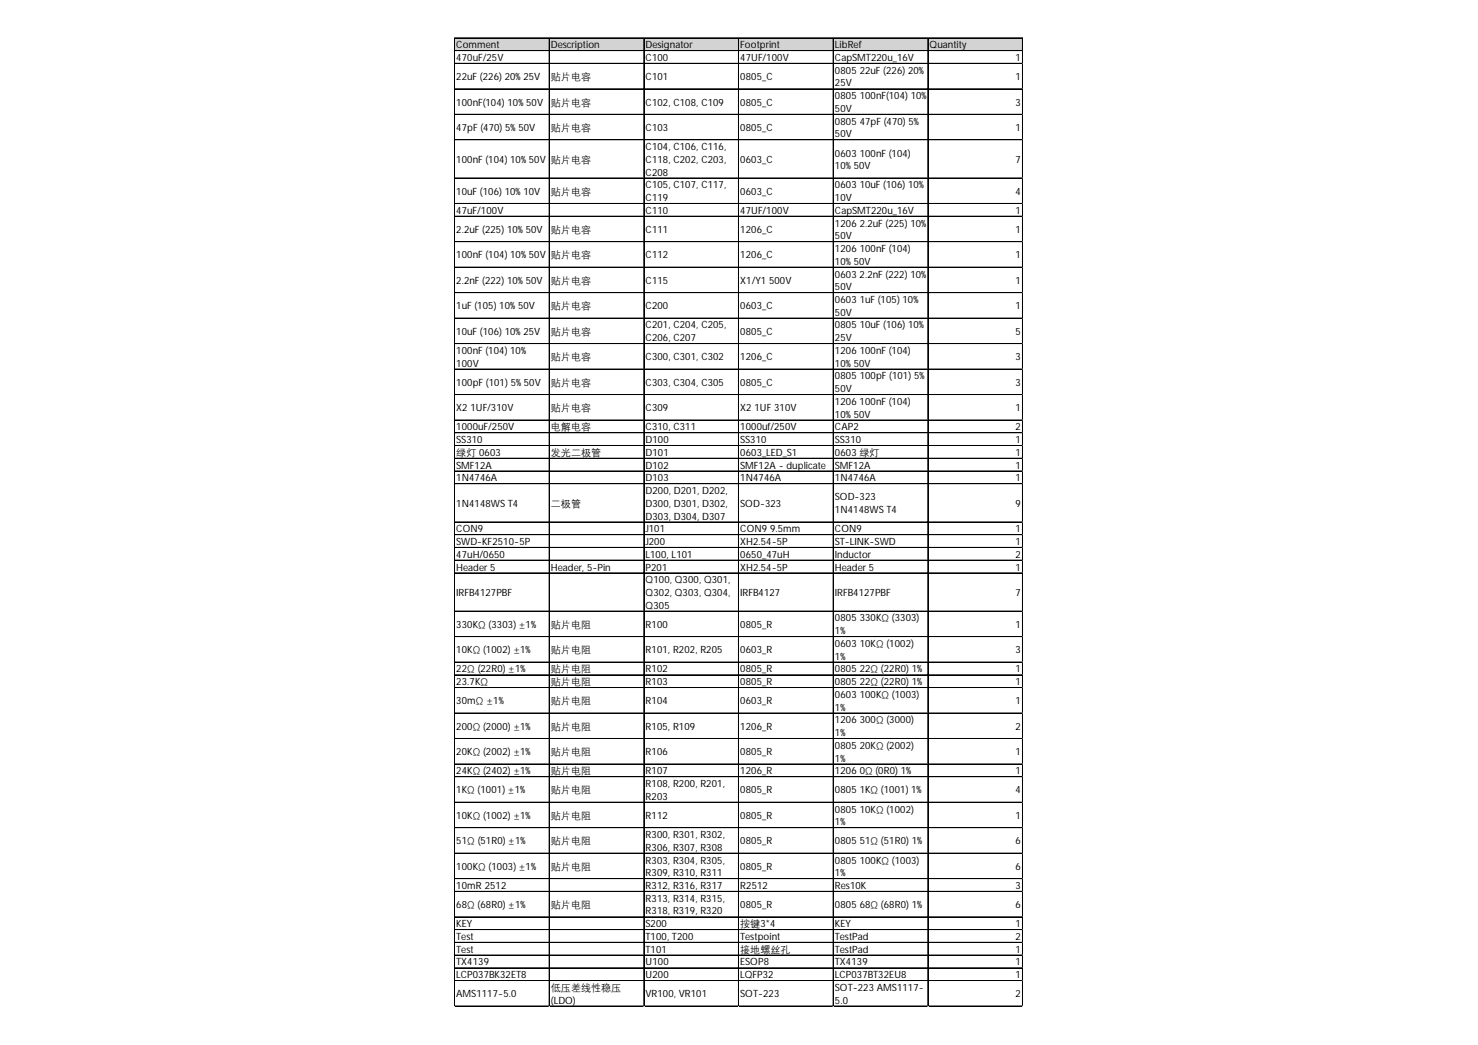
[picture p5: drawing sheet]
<svg xmlns="http://www.w3.org/2000/svg" width="297mm" height="210mm" viewBox="0 0 297 210" stroke-linecap="round" stroke-linejoin="round" font-family="sans-serif">
<defs><g id="words">
<g font-size="2">
<text x="91.7" y="9.7">Comment</text>
<text x="110.7" y="9.7">Description</text>
<text x="129.8" y="9.7">Designator</text>
<text x="148.8" y="9.7">Footprint</text>
<text x="167.8" y="9.7">LibRef</text>
<text x="186.8" y="9.7">Quantity</text>
<text x="91.7" y="12.2">470uF/25V</text>
<text x="91.7" y="16.1">22uF (226) 20% 25V</text>
<text x="110.7" y="16.1">贴片电容</text>
<text x="129.8" y="12.2">C100</text>
<text x="129.8" y="16.1">C101</text>
<text x="148.8" y="12.2">47UF/100V</text>
<text x="148.8" y="16.1">0805_C</text>
<text x="167.8" y="12.2">CapSMT220u_16V</text>
<text x="167.8" y="14.8">0805</text>
<text x="167.8" y="17.4">25V</text>
<text x="172.8" y="14.8">22uF (226) 20%</text>
<text x="204.1" y="12.2">1</text>
<text x="204.1" y="16.1">1</text>
<text x="91.7" y="21.2">100nF(104) 10% 50V</text>
<text x="110.7" y="21.2">贴片电容</text>
<text x="129.8" y="21.2">C102, C108, C109</text>
<text x="148.8" y="21.2">0805_C</text>
<text x="167.8" y="19.9">0805</text>
<text x="167.8" y="22.5">50V</text>
<text x="172.8" y="19.9">100nF(104) 10%</text>
<text x="204.1" y="21.2">3</text>
<text x="91.7" y="26.3">47pF (470) 5% 50V</text>
<text x="110.7" y="26.3">贴片电容</text>
<text x="129.8" y="26.3">C103</text>
<text x="148.8" y="26.3">0805_C</text>
<text x="167.8" y="25">0805</text>
<text x="167.8" y="27.6">50V</text>
<text x="172.8" y="25">47pF (470) 5%</text>
<text x="204.1" y="26.3">1</text>
<text x="91.7" y="32.7">100nF (104) 10% 50V</text>
<text x="110.7" y="32.7">贴片电容</text>
<text x="129.8" y="30.2">C104, C106, C116,</text>
<text x="129.8" y="32.7">C118, C202, C203,</text>
<text x="129.8" y="35.3">C208</text>
<text x="148.8" y="32.7">0603_C</text>
<text x="167.8" y="31.4">0603</text>
<text x="167.8" y="34">10% 50V</text>
<text x="172.8" y="31.4">100nF (104)</text>
<text x="204.1" y="32.7">7</text>
<text x="91.7" y="39.1">10uF (106) 10% 10V</text>
<text x="110.7" y="39.1">贴片电容</text>
<text x="129.8" y="37.8">C105, C107, C117,</text>
<text x="129.8" y="40.4">C119</text>
<text x="148.8" y="39.1">0603_C</text>
<text x="167.8" y="37.8">0603</text>
<text x="167.8" y="40.4">10V</text>
<text x="172.8" y="37.8">10uF (106) 10%</text>
<text x="204.1" y="39.1">4</text>
<text x="91.7" y="42.9">47uF/100V</text>
<text x="91.7" y="46.8">2.2uF (225) 10% 50V</text>
<text x="110.7" y="46.8">贴片电容</text>
<text x="129.8" y="42.9">C110</text>
<text x="129.8" y="46.8">C111</text>
<text x="148.8" y="42.9">47UF/100V</text>
<text x="148.8" y="46.8">1206_C</text>
<text x="167.8" y="42.9">CapSMT220u_16V</text>
<text x="167.8" y="45.5">1206</text>
<text x="172.8" y="45.5">2.2uF (225) 10%</text>
<text x="204.1" y="42.9">1</text>
<text x="204.1" y="46.8">1</text>
<text x="91.7" y="51.9">100nF (104) 10% 50V</text>
<text x="110.7" y="51.9">贴片电容</text>
<text x="129.8" y="51.9">C112</text>
<text x="148.8" y="51.9">1206_C</text>
<text x="167.8" y="48.1">50V</text>
<text x="167.8" y="50.6">1206</text>
<text x="167.8" y="53.2">10% 50V</text>
<text x="172.8" y="50.6">100nF (104)</text>
<text x="204.1" y="51.9">1</text>
<text x="91.7" y="57">2.2nF (222) 10% 50V</text>
<text x="110.7" y="57">贴片电容</text>
<text x="129.8" y="57">C115</text>
<text x="148.8" y="57">X1/Y1</text>
<text x="154.6" y="57">500V</text>
<text x="167.8" y="55.7">0603</text>
<text x="167.8" y="58.3">50V</text>
<text x="172.8" y="55.7">2.2nF (222) 10%</text>
<text x="204.1" y="57">1</text>
<text x="91.7" y="62.1">1uF (105) 10% 50V</text>
<text x="110.7" y="62.1">贴片电容</text>
<text x="129.8" y="62.1">C200</text>
<text x="129.8" y="66">C201, C204, C205,</text>
<text x="148.8" y="62.1">0603_C</text>
<text x="167.8" y="60.9">0603</text>
<text x="167.8" y="63.4">50V</text>
<text x="167.8" y="66">0805</text>
<text x="172.8" y="60.9">1uF (105) 10%</text>
<text x="172.8" y="66">10uF (106) 10%</text>
<text x="204.1" y="62.1">1</text>
<text x="91.7" y="67.3">10uF (106) 10% 25V</text>
<text x="91.7" y="71.1">100nF (104) 10%</text>
<text x="110.7" y="67.3">贴片电容</text>
<text x="129.8" y="68.5">C206, C207</text>
<text x="148.8" y="67.3">0805_C</text>
<text x="167.8" y="68.5">25V</text>
<text x="167.8" y="71.1">1206</text>
<text x="172.8" y="71.1">100nF (104)</text>
<text x="204.1" y="67.3">5</text>
<text x="91.7" y="73.7">100V</text>
<text x="91.7" y="77.5">100pF (101) 5% 50V</text>
<text x="110.7" y="72.4">贴片电容</text>
<text x="110.7" y="77.5">贴片电容</text>
<text x="129.8" y="72.4">C300, C301, C302</text>
<text x="129.8" y="77.5">C303, C304, C305</text>
<text x="148.8" y="72.4">1206_C</text>
<text x="148.8" y="77.5">0805_C</text>
<text x="167.8" y="73.7">10% 50V</text>
<text x="167.8" y="76.2">0805</text>
<text x="172.8" y="76.2">100pF (101) 5%</text>
<text x="204.1" y="72.4">3</text>
<text x="204.1" y="77.5">3</text>
<text x="91.7" y="82.6">X2</text>
<text x="94.5" y="82.6">1UF/310V</text>
<text x="110.7" y="82.6">贴片电容</text>
<text x="129.8" y="82.6">C309</text>
<text x="148.8" y="82.6">X2</text>
<text x="151.6" y="82.6">1UF 310V</text>
<text x="167.8" y="78.8">50V</text>
<text x="167.8" y="81.3">1206</text>
<text x="167.8" y="83.9">10% 50V</text>
<text x="172.8" y="81.3">100nF (104)</text>
<text x="204.1" y="82.6">1</text>
<text x="91.7" y="86.4">1000uF/250V</text>
<text x="91.7" y="89">SS310</text>
<text x="110.7" y="86.4">电解电容</text>
<text x="129.8" y="86.4">C310, C311</text>
<text x="129.8" y="89">D100</text>
<text x="148.8" y="86.4">1000uf/250V</text>
<text x="148.8" y="89">SS310</text>
<text x="167.8" y="86.4">CAP2</text>
<text x="167.8" y="89">SS310</text>
<text x="204.1" y="86.4">2</text>
<text x="204.1" y="89">1</text>
<text x="91.7" y="91.6">绿灯 0603</text>
<text x="91.7" y="94.1">SMF12A</text>
<text x="110.7" y="91.6">发光二极管</text>
<text x="129.8" y="91.6">D101</text>
<text x="129.8" y="94.1">D102</text>
<text x="148.8" y="91.6">0603_LED_S1</text>
<text x="148.8" y="94.1">SMF12A - duplicate</text>
<text x="167.8" y="91.6">0603 绿灯</text>
<text x="167.8" y="94.1">SMF12A</text>
<text x="204.1" y="91.6">1</text>
<text x="204.1" y="94.1">1</text>
<text x="91.7" y="96.7">1N4746A</text>
<text x="91.7" y="101.8">1N4148WS T4</text>
<text x="110.7" y="101.8">二极管</text>
<text x="129.8" y="96.7">D103</text>
<text x="129.8" y="99.2">D200, D201, D202,</text>
<text x="129.8" y="101.8">D300, D301, D302,</text>
<text x="148.8" y="96.7">1N4746A</text>
<text x="148.8" y="101.8">SOD-323</text>
<text x="167.8" y="96.7">1N4746A</text>
<text x="167.8" y="100.5">SOD-323</text>
<text x="204.1" y="96.7">1</text>
<text x="204.1" y="101.8">9</text>
<text x="91.7" y="106.9">CON9</text>
<text x="129.8" y="104.4">D303, D304, D307</text>
<text x="129.8" y="106.9">J101</text>
<text x="148.8" y="106.9">CON9</text>
<text x="154.8" y="106.9">9.5mm</text>
<text x="167.8" y="103.1">1N4148WS T4</text>
<text x="167.8" y="106.9">CON9</text>
<text x="204.1" y="106.9">1</text>
<text x="91.7" y="109.5">SWD-KF2510-5P</text>
<text x="91.7" y="112">47uH/0650</text>
<text x="129.8" y="109.5">J200</text>
<text x="129.8" y="112">L100, L101</text>
<text x="148.8" y="109.5">XH2.54-5P</text>
<text x="148.8" y="112">0650_47uH</text>
<text x="167.8" y="109.5">ST-LINK-SWD</text>
<text x="167.8" y="112">Inductor</text>
<text x="204.1" y="109.5">1</text>
<text x="204.1" y="112">2</text>
<text x="91.7" y="114.6">Header 5</text>
<text x="91.7" y="119.7">IRFB4127PBF</text>
<text x="110.7" y="114.6">Header, 5-Pin</text>
<text x="129.8" y="114.6">P201</text>
<text x="129.8" y="117.2">Q100, Q300, Q301,</text>
<text x="129.8" y="119.7">Q302, Q303, Q304,</text>
<text x="148.8" y="114.6">XH2.54-5P</text>
<text x="148.8" y="119.7">IRFB4127</text>
<text x="167.8" y="114.6">Header 5</text>
<text x="167.8" y="119.7">IRFB4127PBF</text>
<text x="204.1" y="114.6">1</text>
<text x="204.1" y="119.7">7</text>
<text x="129.8" y="122.3">Q305</text>
<text x="167.8" y="124.8">0805</text>
<text x="172.8" y="124.8">330KΩ (3303)</text>
<text x="91.7" y="126.1">330KΩ (3303) ±1%</text>
<text x="91.7" y="131.2">10KΩ (1002) ±1%</text>
<text x="110.7" y="126.1">贴片电阻</text>
<text x="110.7" y="131.2">贴片电阻</text>
<text x="129.8" y="126.1">R100</text>
<text x="129.8" y="131.2">R101, R202, R205</text>
<text x="148.8" y="126.1">0805_R</text>
<text x="148.8" y="131.2">0603_R</text>
<text x="167.8" y="127.4">1%</text>
<text x="167.8" y="129.9">0603</text>
<text x="172.8" y="129.9">10KΩ (1002)</text>
<text x="204.1" y="126.1">1</text>
<text x="204.1" y="131.2">3</text>
<text x="91.7" y="135.1">22Ω (22R0) ±1%</text>
<text x="91.7" y="137.6">23.7KΩ</text>
<text x="110.7" y="135.1">贴片电阻</text>
<text x="110.7" y="137.6">贴片电阻</text>
<text x="129.8" y="135.1">R102</text>
<text x="129.8" y="137.6">R103</text>
<text x="148.8" y="135.1">0805_R</text>
<text x="148.8" y="137.6">0805_R</text>
<text x="167.8" y="132.5">1%</text>
<text x="167.8" y="135.1">0805</text>
<text x="167.8" y="137.6">0805</text>
<text x="172.8" y="135.1">22Ω (22R0) 1%</text>
<text x="172.8" y="137.6">22Ω (22R0) 1%</text>
<text x="204.1" y="135.1">1</text>
<text x="204.1" y="137.6">1</text>
<text x="91.7" y="141.5">30mΩ ±1%</text>
<text x="110.7" y="141.5">贴片电阻</text>
<text x="129.8" y="141.5">R104</text>
<text x="148.8" y="141.5">0603_R</text>
<text x="167.8" y="140.2">0603</text>
<text x="167.8" y="142.7">1%</text>
<text x="172.8" y="140.2">100KΩ (1003)</text>
<text x="204.1" y="141.5">1</text>
<text x="91.7" y="146.6">200Ω (2000) ±1%</text>
<text x="110.7" y="146.6">贴片电阻</text>
<text x="129.8" y="146.6">R105, R109</text>
<text x="148.8" y="146.6">1206_R</text>
<text x="167.8" y="145.3">1206</text>
<text x="167.8" y="147.9">1%</text>
<text x="172.8" y="145.3">300Ω (3000)</text>
<text x="204.1" y="146.6">2</text>
<text x="91.7" y="151.7">20KΩ (2002) ±1%</text>
<text x="91.7" y="155.5">24KΩ (2402) ±1%</text>
<text x="110.7" y="151.7">贴片电阻</text>
<text x="110.7" y="155.5">贴片电阻</text>
<text x="129.8" y="151.7">R106</text>
<text x="129.8" y="155.5">R107</text>
<text x="148.8" y="151.7">0805_R</text>
<text x="148.8" y="155.5">1206_R</text>
<text x="167.8" y="150.4">0805</text>
<text x="167.8" y="153">1%</text>
<text x="167.8" y="155.5">1206</text>
<text x="172.8" y="150.4">20KΩ (2002)</text>
<text x="172.8" y="155.5">0Ω (0R0) 1%</text>
<text x="204.1" y="151.7">1</text>
<text x="204.1" y="155.5">1</text>
<text x="91.7" y="159.4">1KΩ (1001) ±1%</text>
<text x="110.7" y="159.4">贴片电阻</text>
<text x="129.8" y="158.1">R108, R200, R201,</text>
<text x="129.8" y="160.7">R203</text>
<text x="148.8" y="159.4">0805_R</text>
<text x="167.8" y="159.4">0805</text>
<text x="172.8" y="159.4">1KΩ (1001) 1%</text>
<text x="204.1" y="159.4">4</text>
<text x="91.7" y="164.5">10KΩ (1002) ±1%</text>
<text x="110.7" y="164.5">贴片电阻</text>
<text x="129.8" y="164.5">R112</text>
<text x="148.8" y="164.5">0805_R</text>
<text x="167.8" y="163.2">0805</text>
<text x="167.8" y="165.8">1%</text>
<text x="172.8" y="163.2">10KΩ (1002)</text>
<text x="204.1" y="164.5">1</text>
<text x="91.7" y="169.6">51Ω (51R0) ±1%</text>
<text x="110.7" y="169.6">贴片电阻</text>
<text x="129.8" y="168.3">R300, R301, R302,</text>
<text x="129.8" y="170.9">R306, R307, R308</text>
<text x="129.8" y="173.4">R303, R304, R305,</text>
<text x="148.8" y="169.6">0805_R</text>
<text x="167.8" y="169.6">0805</text>
<text x="167.8" y="173.4">0805</text>
<text x="172.8" y="169.6">51Ω (51R0) 1%</text>
<text x="172.8" y="173.4">100KΩ (1003)</text>
<text x="204.1" y="169.6">6</text>
<text x="91.7" y="174.7">100KΩ (1003) ±1%</text>
<text x="91.7" y="178.6">10mR 2512</text>
<text x="110.7" y="174.7">贴片电阻</text>
<text x="129.8" y="176">R309, R310, R311</text>
<text x="129.8" y="178.6">R312, R316, R317</text>
<text x="148.8" y="174.7">0805_R</text>
<text x="148.8" y="178.6">R2512</text>
<text x="167.8" y="176">1%</text>
<text x="167.8" y="178.6">Res10K</text>
<text x="204.1" y="174.7">6</text>
<text x="204.1" y="178.6">3</text>
<text x="91.7" y="182.4">68Ω (68R0) ±1%</text>
<text x="110.7" y="182.4">贴片电阻</text>
<text x="129.8" y="181.1">R313, R314, R315,</text>
<text x="129.8" y="183.7">R318, R319, R320</text>
<text x="148.8" y="182.4">0805_R</text>
<text x="167.8" y="182.4">0805</text>
<text x="172.8" y="182.4">68Ω (68R0) 1%</text>
<text x="204.1" y="182.4">6</text>
<text x="91.7" y="186.2">KEY</text>
<text x="91.7" y="188.8">Test</text>
<text x="91.7" y="191.4">Test</text>
<text x="129.8" y="186.2">S200</text>
<text x="129.8" y="188.8">T100, T200</text>
<text x="129.8" y="191.4">T101</text>
<text x="148.8" y="186.2">按键3*4</text>
<text x="148.8" y="188.8">Testpoint</text>
<text x="148.8" y="191.4">接地螺丝孔</text>
<text x="167.8" y="186.2">KEY</text>
<text x="167.8" y="188.8">TestPad</text>
<text x="167.8" y="191.4">TestPad</text>
<text x="204.1" y="186.2">1</text>
<text x="204.1" y="188.8">2</text>
<text x="204.1" y="191.4">1</text>
<text x="91.7" y="193.9">TX4139</text>
<text x="91.7" y="196.5">LCP037BK32ET8</text>
<text x="129.8" y="193.9">U100</text>
<text x="129.8" y="196.5">U200</text>
<text x="148.8" y="193.9">ESOP8</text>
<text x="148.8" y="196.5">LQFP32</text>
<text x="167.8" y="193.9">TX4139</text>
<text x="167.8" y="196.5">LCP037BT32EU8</text>
<text x="204.1" y="193.9">1</text>
<text x="204.1" y="196.5">1</text>
<text x="91.7" y="200.3">AMS1117-5.0</text>
<text x="110.7" y="199">低压差线性稳压</text>
<text x="110.7" y="201.6">(LDO)</text>
<text x="129.8" y="200.3">VR100, VR101</text>
<text x="148.8" y="200.3">SOT-223</text>
<text x="167.8" y="199">SOT-223 AMS1117-</text>
<text x="167.8" y="201.6">5.0</text>
<text x="204.1" y="200.3">2</text>
</g>
</g></defs>
<path d="M91.4 7.6h114.2v2.7h-114.2z" fill="#d3d3d3"/>
<g fill="none" stroke="#000" stroke-width=".2">
<path d="M91.3 7.6v194.6M91.4 7.6v194.6M91.4 7.6h114.2M91.4 10.2h114.2M91.4 12.7h114.2M91.4 12.8h114.2M91.4 17.8h114.2M91.4 17.9h114.2M110.4 7.7v194.5M129.4 7.7v194.5M148.4 7.7v194.5M148.5 7.7v194.5"/>
<path d="M167.5 7.7l-.1 194.5M186.5 7.7v194.5M205.5 7.7v194.5M91.4 23h114.2M91.4 28.1h114.2M91.4 35.7h114.2M91.4 35.8h114.2M91.4 40.9h114.2M91.4 43.4h114.2M91.4 43.5h114.2M91.4 48.5h114.2M91.4 48.6h114.2"/>
<path d="M91.4 53.7h114.2M91.4 58.8h114.2M91.4 63.9h114.2M91.4 69l114.2 .1M91.4 74.1h114.2M91.4 74.2h114.2M91.4 79.2h114.2M91.4 79.3h114.2M91.4 84.4h114.2M91.4 86.9h114.2M91.4 87h114.2M91.4 89.5h114.2"/>
<path d="M91.4 92h114.2M91.4 92.1h114.2M91.4 94.6h114.2M91.4 97.2h114.2M91.4 104.8l114.2 .1M91.4 107.4h114.2M91.4 110h114.2M91.4 112.5h114.2M91.4 112.6h114.2M91.4 115.1h114.2M91.4 122.7h114.2M91.4 122.8h114.2"/>
<path d="M91.4 127.9h114.2M91.4 133h114.2M91.4 135.5h114.2M91.4 135.6h114.2M91.4 138.1h114.2M91.4 143.2h114.2M91.4 143.3h114.2M91.4 148.3h114.2M91.4 148.4h114.2M91.4 153.5h114.2M91.4 156h114.2M91.4 156.1h114.2"/>
<path d="M91.4 161.1h114.2M91.4 161.2h114.2M91.4 166.2h114.2M91.4 166.3h114.2M91.4 171.4h114.2M91.4 176.5h114.2M91.4 179h114.2M91.4 179.1h114.2M91.4 184.2h114.2M91.4 186.7h114.2M91.4 186.8h114.2M91.4 189.3h114.2"/>
<path d="M91.4 191.8h114.2M91.4 191.9h114.2M91.4 194.4h114.2M91.4 197h114.2M91.4 202.1h114.2"/>
</g>
<path d="M91.3 202.2h.1" fill="none" stroke="#d4d4d4" stroke-width=".2"/>
<path d="M91.3 202.2h.1z" fill="#d4d4d4"/>
<path d="M110.4 202.2h.1" fill="none" stroke="#d4d4d4" stroke-width=".2"/>
<path d="M110.4 202.2h.1z" fill="#d4d4d4"/>
<path d="M129.4 202.2h.1" fill="none" stroke="#d4d4d4" stroke-width=".2"/>
<path d="M129.4 202.2h.1z" fill="#d4d4d4"/>
<path d="M148.4 202.2h.1" fill="none" stroke="#d4d4d4" stroke-width=".2"/>
<path d="M148.4 202.2h.1z" fill="#d4d4d4"/>
<path d="M167.4 202.2h.1" fill="none" stroke="#d4d4d4" stroke-width=".2"/>
<path d="M167.4 202.2h.1z" fill="#d4d4d4"/>
<path d="M186.5 202.2h.1" fill="none" stroke="#d4d4d4" stroke-width=".2"/>
<path d="M186.5 202.2h.1z" fill="#d4d4d4"/>
<path d="M205.5 202.2h.1" fill="none" stroke="#d4d4d4" stroke-width=".2"/>
<path d="M205.5 202.2h.1z" fill="#d4d4d4"/>
<path d="M205.6 12.7h.1" fill="none" stroke="#d4d4d4" stroke-width=".2"/>
<path d="M205.6 12.7v.1z" fill="#d4d4d4"/>
<path d="M205.6 17.8h.1" fill="none" stroke="#d4d4d4" stroke-width=".2"/>
<path d="M205.6 17.8v.1z" fill="#d4d4d4"/>
<path d="M205.6 23h.1" fill="none" stroke="#d4d4d4" stroke-width=".2"/>
<path d="M205.6 28.1h.1" fill="none" stroke="#d4d4d4" stroke-width=".2"/>
<path d="M205.6 28.1v.1z" fill="#d4d4d4"/>
<path d="M205.6 35.7h.1" fill="none" stroke="#d4d4d4" stroke-width=".2"/>
<path d="M205.6 35.7v.1z" fill="#d4d4d4"/>
<path d="M205.6 40.9h.1" fill="none" stroke="#d4d4d4" stroke-width=".2"/>
<path d="M205.6 40.9v.1z" fill="#d4d4d4"/>
<path d="M205.6 43.4h.1" fill="none" stroke="#d4d4d4" stroke-width=".2"/>
<path d="M205.6 43.4v.1z" fill="#d4d4d4"/>
<path d="M205.6 48.5h.1" fill="none" stroke="#d4d4d4" stroke-width=".2"/>
<path d="M205.6 48.5v.1z" fill="#d4d4d4"/>
<path d="M205.6 53.7h.1" fill="none" stroke="#d4d4d4" stroke-width=".2"/>
<path d="M205.6 58.8h.1" fill="none" stroke="#d4d4d4" stroke-width=".2"/>
<path d="M205.6 58.8v.1z" fill="#d4d4d4"/>
<path d="M205.6 63.9h.1" fill="none" stroke="#d4d4d4" stroke-width=".2"/>
<path d="M205.6 63.9v.1z" fill="#d4d4d4"/>
<path d="M205.6 69h.1" fill="none" stroke="#d4d4d4" stroke-width=".2"/>
<path d="M205.6 69v.1z" fill="#d4d4d4"/>
<path d="M205.6 74.1h.1" fill="none" stroke="#d4d4d4" stroke-width=".2"/>
<path d="M205.6 74.1v.1z" fill="#d4d4d4"/>
<path d="M205.6 79.2h.1" fill="none" stroke="#d4d4d4" stroke-width=".2"/>
<path d="M205.6 79.2v.1z" fill="#d4d4d4"/>
<path d="M205.6 84.4h.1" fill="none" stroke="#d4d4d4" stroke-width=".2"/>
<path d="M205.6 84.4v.1z" fill="#d4d4d4"/>
<path d="M205.6 86.9h.1" fill="none" stroke="#d4d4d4" stroke-width=".2"/>
<path d="M205.6 86.9v.1z" fill="#d4d4d4"/>
<path d="M205.6 89.5h.1" fill="none" stroke="#d4d4d4" stroke-width=".2"/>
<path d="M205.6 89.5v.1z" fill="#d4d4d4"/>
<path d="M205.6 92h.1" fill="none" stroke="#d4d4d4" stroke-width=".2"/>
<path d="M205.6 92v.1z" fill="#d4d4d4"/>
<path d="M205.6 94.6h.1" fill="none" stroke="#d4d4d4" stroke-width=".2"/>
<path d="M205.6 94.6v.1z" fill="#d4d4d4"/>
<path d="M205.6 97.2h.1" fill="none" stroke="#d4d4d4" stroke-width=".2"/>
<path d="M205.6 104.8h.1" fill="none" stroke="#d4d4d4" stroke-width=".2"/>
<path d="M205.6 104.8v.1z" fill="#d4d4d4"/>
<path d="M205.6 107.4h.1" fill="none" stroke="#d4d4d4" stroke-width=".2"/>
<path d="M205.6 107.4v.1z" fill="#d4d4d4"/>
<path d="M205.6 110h.1" fill="none" stroke="#d4d4d4" stroke-width=".2"/>
<path d="M205.6 112.5h.1" fill="none" stroke="#d4d4d4" stroke-width=".2"/>
<path d="M205.6 112.5v.1z" fill="#d4d4d4"/>
<path d="M205.6 115.1h.1" fill="none" stroke="#d4d4d4" stroke-width=".2"/>
<path d="M205.6 115.1v.1z" fill="#d4d4d4"/>
<path d="M205.6 122.7h.1" fill="none" stroke="#d4d4d4" stroke-width=".2"/>
<path d="M205.6 122.7v.1z" fill="#d4d4d4"/>
<path d="M205.6 127.9h.1" fill="none" stroke="#d4d4d4" stroke-width=".2"/>
<path d="M205.6 127.9v.1z" fill="#d4d4d4"/>
<path d="M205.6 133h.1" fill="none" stroke="#d4d4d4" stroke-width=".2"/>
<path d="M205.6 133v.1z" fill="#d4d4d4"/>
<path d="M205.6 135.5h.1" fill="none" stroke="#d4d4d4" stroke-width=".2"/>
<path d="M205.6 135.5v.1z" fill="#d4d4d4"/>
<path d="M205.6 138.1h.1" fill="none" stroke="#d4d4d4" stroke-width=".2"/>
<path d="M205.6 138.1v.1z" fill="#d4d4d4"/>
<path d="M205.6 143.2h.1" fill="none" stroke="#d4d4d4" stroke-width=".2"/>
<path d="M205.6 143.2v.1z" fill="#d4d4d4"/>
<path d="M205.6 148.3h.1" fill="none" stroke="#d4d4d4" stroke-width=".2"/>
<path d="M205.6 148.3v.1z" fill="#d4d4d4"/>
<path d="M205.6 153.5h.1" fill="none" stroke="#d4d4d4" stroke-width=".2"/>
<path d="M205.6 156h.1" fill="none" stroke="#d4d4d4" stroke-width=".2"/>
<path d="M205.6 156v.1z" fill="#d4d4d4"/>
<path d="M205.6 161.1h.1" fill="none" stroke="#d4d4d4" stroke-width=".2"/>
<path d="M205.6 161.1v.1z" fill="#d4d4d4"/>
<path d="M205.6 166.2h.1" fill="none" stroke="#d4d4d4" stroke-width=".2"/>
<path d="M205.6 166.2v.1z" fill="#d4d4d4"/>
<path d="M205.6 171.4h.1" fill="none" stroke="#d4d4d4" stroke-width=".2"/>
<path d="M205.6 171.4v.1z" fill="#d4d4d4"/>
<path d="M205.6 176.5h.1" fill="none" stroke="#d4d4d4" stroke-width=".2"/>
<path d="M205.6 176.5v.1z" fill="#d4d4d4"/>
<path d="M205.6 179h.1" fill="none" stroke="#d4d4d4" stroke-width=".2"/>
<path d="M205.6 179v.1z" fill="#d4d4d4"/>
<path d="M205.6 184.2h.1" fill="none" stroke="#d4d4d4" stroke-width=".2"/>
<path d="M205.6 186.7h.1" fill="none" stroke="#d4d4d4" stroke-width=".2"/>
<path d="M205.6 186.7v.1z" fill="#d4d4d4"/>
<path d="M205.6 189.3h.1" fill="none" stroke="#d4d4d4" stroke-width=".2"/>
<path d="M205.6 189.3v.1z" fill="#d4d4d4"/>
<path d="M205.6 191.8h.1" fill="none" stroke="#d4d4d4" stroke-width=".2"/>
<path d="M205.6 191.8v.1z" fill="#d4d4d4"/>
<path d="M205.6 194.4h.1" fill="none" stroke="#d4d4d4" stroke-width=".2"/>
<path d="M205.6 194.4v.1z" fill="#d4d4d4"/>
<path d="M205.6 197h.1" fill="none" stroke="#d4d4d4" stroke-width=".2"/>
<path d="M205.6 202.1h.1" fill="none" stroke="#d4d4d4" stroke-width=".2"/>
<path d="M205.6 202.1v.1z" fill="#d4d4d4"/>
<use href="#words"/>
</svg>
